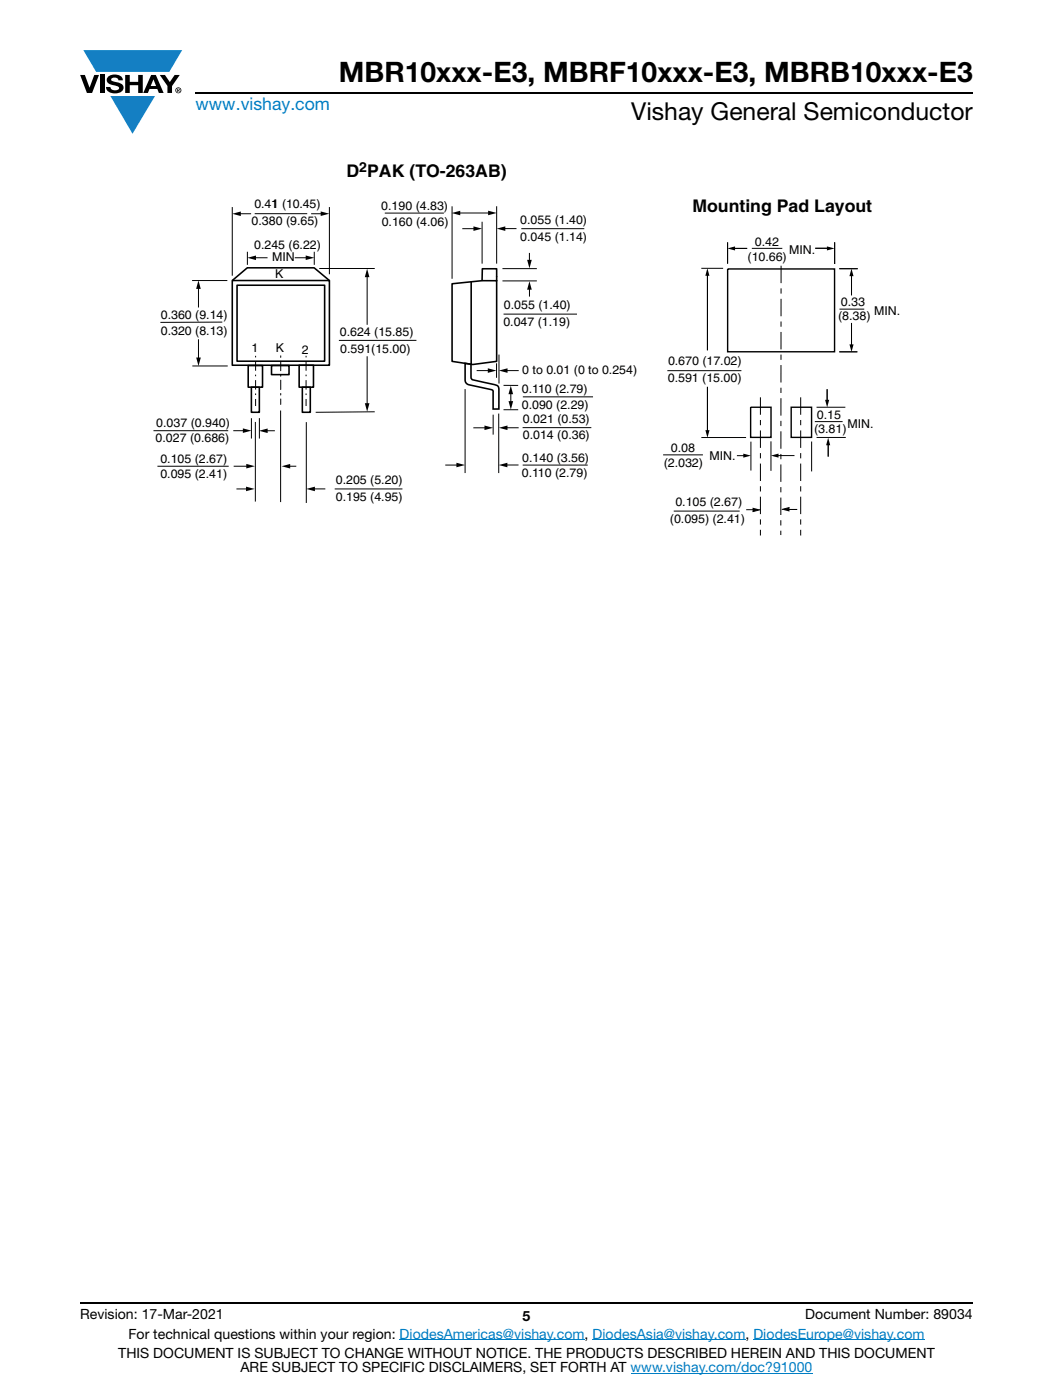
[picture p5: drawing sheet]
<svg xmlns="http://www.w3.org/2000/svg" width="210mm" height="279mm" viewBox="0 0 210 279" stroke-linecap="round" stroke-linejoin="round" font-family="sans-serif">
<defs><g id="words">
<text font-size="5.6" x="67.6" y="16.4">MBR10xxx-E3, MBRF10xxx-E3, MBRB10xxx-E3</text>
<text font-size="4.9" x="125.9" y="23.9">Vishay General Semiconductor</text>
<text font-size="3.5" fill="#007ec4" x="39" y="22">www.vishay.com</text>
<g font-size="3.5">
<text x="69.1" y="35.3">D PAK (TO-263AB)</text>
<text x="138.1" y="42.4">Mounting Pad Layout</text>
</g>
<g font-size="2.8">
<text x="71.6" y="34.3">2</text>
<text x="16" y="263.3">Revision: 17-Mar-2021</text>
<text x="104.2" y="263.6">5</text>
<text x="160.6" y="263.3">Document Number: 89034</text>
<text x="25.6" y="267.1">For technical questions within your region: DiodesAmericas@vishay.com, DiodesAsia@vishay.com, DiodesEurope@vishay.com</text>
<text x="23.6" y="271">THIS DOCUMENT IS SUBJECT TO CHANGE WITHOUT NOTICE. THE PRODUCTS DESCRIBED HEREIN AND THIS DOCUMENT</text>
<text x="48" y="273.8">ARE SUBJECT TO SPECIFIC DISCLAIMERS, SET FORTH AT www.vishay.com/doc?91000</text>
</g>
<g font-size="2.4">
<text x="50.7" y="41.6">0.41 (10.45)</text>
<text x="76" y="41.8">0.190 (4.83)</text>
<text x="50.2" y="44.8">0.380 (9.65)</text>
<text x="76.1" y="45.1">0.160 (4.06)</text>
<text x="103.8" y="44.7">0.055 (1.40)</text>
<text x="50.7" y="49.7">0.245 (6.22)</text>
<text x="54.3" y="52.1">MIN</text>
<text x="103.8" y="48.1">0.045 (1.14)</text>
<text x="149.1" y="52.1">(10.66)</text>
<text x="150.5" y="49.1">0.42</text>
<text x="157.4" y="50.7">MIN.</text>
<text x="54.9" y="55.6">K</text>
<text x="32.1" y="63.6">0.360 (9.14)</text>
<text x="100.4" y="65.1">0.047 (1.19)</text>
<text x="100.5" y="61.7">0.055 (1.40)</text>
<text x="167.1" y="63.9">(8.38)</text>
<text x="167.7" y="61.1">0.33</text>
<text x="174.3" y="62.8">MIN.</text>
<text x="32.1" y="66.9">0.320 (8.13)</text>
<text x="50.1" y="70.3">1</text>
<text x="55" y="70.3">K</text>
<text x="60.2" y="70.6">2</text>
<text x="67.8" y="67">0.624 (15.85)</text>
<text x="67.8" y="70.4">0.591(15.00)</text>
<text x="104.1" y="74.6">0 to 0.01 (0 to 0.254)</text>
<text x="133.2" y="76.3">0.591 (15.00)</text>
<text x="133.2" y="72.9">0.670 (17.02)</text>
<text x="104.1" y="81.6">0.090 (2.29)</text>
<text x="104.1" y="78.3">0.110 (2.79)</text>
<text x="162.9" y="83.6">0.15</text>
<text x="31" y="88.3">0.027 (0.686)</text>
<text x="31.2" y="85.3">0.037 (0.940)</text>
<text x="104.3" y="87.6">0.014 (0.36)</text>
<text x="104.3" y="84.4">0.021 (0.53)</text>
<text x="162.4" y="86.3">(3.81)</text>
<text x="169" y="85.4">MIN.</text>
<text x="32" y="92.4">0.105 (2.67)</text>
<text x="32" y="95.4">0.095 (2.41)</text>
<text x="104.1" y="95.2">0.110 (2.79)</text>
<text x="104.1" y="92.3">0.140 (3.56)</text>
<text x="132.4" y="93.2">(2.032)</text>
<text x="133.8" y="90.2">0.08</text>
<text x="141.5" y="91.8">MIN.</text>
<text x="67" y="96.6">0.205 (5.20)</text>
<text x="67" y="99.9">0.195 (4.95)</text>
<text x="134.7" y="101">0.105 (2.67)</text>
<text x="133.6" y="104.4">(0.095) (2.41)</text>
</g>
</g></defs>
<g fill="#147fc3">
<path d="M16.6 10h19.7l-2.5 4.3h-1.2h-13.4z"/>
<path d="M22 19.2h8.9l-4.5 7.5z"/>
</g>
<g fill="#000">
<path d="M16 15h.9l1 2.5 .9-2.5h.9l-1.3 3.6h-1.1zM19.9 15h.9v3.6h-.9zM21.6 15.3a2.1 2.1 0 0 1 2.8 .3l.1 .4h-.9a.79 .79 0 0 0-.7-.5 .79 .79 0 0 0-.7 .4l.2 .3 1 .2a1.08 1.08 0 0 1 1.2 1 1.08 1.08 0 0 1-1.1 1.2 1.73 1.73 0 0 1-2.4-1.2h.9a.96 .96 0 0 0 .8 .6 .96 .96 0 0 0 1-.4 1.31 1.31 0 0 0-1.3-.6 1.03 1.03 0 0 1-1-.6 1.03 1.03 0 0 1 .1-1.1zM25 15h.9v1.3h1.7v-1.3h.9v3.6h-.9v-1.6h-1.7v1.6h-.9zM31.9 15h1l1 1.4 .9-1.4h1l-1.5 2.2v1.4h-.9v-1.4zM39.6 56l.4 1.7h-.9zM46.3 42.7l1.7-.5v.9zM49.3 51.4l1.7-.4v.9zM61 51l1.7 .4-1.7 .5zM64 42.2l1.7 .5-1.7 .4zM73.2 53.6l.5 1.7h-1zM90.1 42.5l1.7-.4v.9z"/>
<path d="M94.4 45.2l1.7 .4-1.7 .5zM97.3 42l1.8 .5-1.8 .5zM99 45.6l1.8-.4v.9zM105.1 51.9h.9l-.4 1.7zM105.6 56.1l.4 1.7h-.9zM141.1 53.5l.4 1.5h-.8zM145 49.6l1.6-.4v.8zM164.9 49.2l1.5 .4-1.5 .4zM169.8 53.6l.4 1.5h-.8zM39.1 71.4h.9l-.4 1.6zM97.3 73.5l1.7 .5-1.7 .4zM99.5 74l1.7-.5v.9z"/>
<path d="M101.9 77l.4 1.7h-.9zM164.5 79.8h.9l-.5 1.5zM169.4 68.7h.8l-.4 1.5zM48.4 85.5l1.8 .4-1.8 .5zM49.1 97.1l1.7 .5-1.7 .4zM49.1 92.6l1.7 .4-1.7 .5zM51.7 86l1.7-.5v.9zM56.1 93l1.8-.4v.9zM61.1 97.6l1.7-.5v.9zM72.8 80.5h.9l-.5 1.7zM91 92.4l1.7 .4-1.7 .5zM96.6 84.9l1.7 .5-1.7 .4z"/>
<path d="M99.5 92.8l1.7-.4v.9zM99.5 85.4l1.7-.5v.9zM101.4 80.1h.9l-.4 1.6zM140.7 85.8h.8l-.4 1.6zM148.2 90.5l1.6 .4-1.6 .4zM153.7 90.9l1.5-.4v.8zM165.1 87.4l.5 1.5h-.9zM150.1 102.1l1.5-.4zM150.1 101.3l1.5 .4-1.5 .4zM155.9 101.7l1.5-.4v.8zM155.9 101.7l1.5-.4z"/>
<path d="M30.6 15.8l.5 1.4h-1zM30.1 15l-1.5 3.6h.9l.3-.8h1.6l.3 .8h.9l-1.5-3.6z"/>
<path d="M35.5 17.8h.2v.2h-.2zM35.3 17.7v.7h.2v-.3l.3 .3-.1-.3 .1-.2v-.2z"/>
<path d="M35.1 18a.46 .46 0 0 1 .9 0 .46 .46 0 0 1-.9 0zM35 18a.6 .6 0 0 0 1.2 0 .6 .6 0 0 0-1.2 0z"/>
</g>
<path d="M39 18.6h155M16 260h178" fill="none" stroke="#000" stroke-width=".36"/>
<path d="M79.7 267.4h36.9M118.2 267.4h30.5M125.8 274h36.2M150.2 267.4h34.2" fill="none" stroke="#007ec4" stroke-width=".2"/>
<path d="M46.3 56l3-2.6h13.3l3.1 2.6M46.3 56h19.4v16.9h-19.4zM47.3 56.9h17.4v15.2h-17.4zM94 56.3v16.4M96.1 56l.1-2.4h2.8v18.5l-4.7 .6-4.2-.6v-15.5l6-.6h2.9M49.5 73h2.9v4.3h-2.9zM50.1 77.3h1.6v5h-1.6zM54.1 73h3.5v1.8h-3.5zM59.7 72.9h2.8v4.4h-2.8zM60.3 77.3h1.6v5h-1.6zM92.8 72.5l1.1 .2v2.6a.57 .57 0 0 0 .7 .6l3.9 .8a.91 .91 0 0 1 1 1v3.9h-1.2v-3.4a.56 .56 0 0 0-.6-.5l-3.9-.8a1.1 1.1 0 0 1-1-1.5z" fill="none" stroke="#000" stroke-width=".32"/>
<path d="M56 71v9.7" fill="none" stroke="#000" stroke-width=".2" stroke-dasharray=".3 .8 1.9 .8"/>
<path d="M51 71v10M61 71v10" fill="none" stroke="#000" stroke-width=".2" stroke-dasharray=".3 .8 1.9 .8" stroke-linecap="butt"/>
<g fill="none" stroke="#000" stroke-width=".2">
<path d="M38.3 56h7M39.6 57.3v4.1M46.3 41.3v13.7M47.7 42.7h2.4M49.3 50.2v2.7M50.7 51.4h2.7M50.8 42.6h10.5M58.8 51.4h2.6M62 42.7h2.4M62.7 50.2v2.7M63.7 53.6h11M65.7 41.3v13.4"/>
<path d="M73.2 55v9.8M76.7 42.5h11.8M90.1 41.2v14.4M91.5 42.5h6.2M92.2 45.6h2.5M96.1 44.3v8.3M99 41.2v11.4M100.2 53.6h6.9M100.2 56.1h6.9M100.5 45.6h2.5M104 45.6h12.5M105.6 50.5v1.7"/>
<path d="M105.6 57.5v1.7M139.9 53.5h4.3M141.1 54.5v15.4M145.1 48.4v4.2M146 49.6h3M149.9 49.6h6.1M162.6 49.5h2.8M166.4 48.4v4.3M167.4 53.6h3.6M169.8 54.7v4.2M38.4 73h7M39.6 67.7v4"/>
<path d="M44.3 64.3h-12.3M73.2 71.1v9.8M83 67.9h-15.4M92.7 77.7v16.7M95.1 74h2.5M99 72.5v2.9M99.5 70.8v5.7M100.4 76.9h2.9M100.4 62.7h14.7M100.9 74h2.5M101.9 78.4v2M104.3 79.2h14"/>
<path d="M133.1 74h14.7M141.1 77.2v8.9M164.9 77.7v2.7M167.4 70.2h3.6M167.4 61.7h4.9M169.8 64.5v4.8M30.6 86h14.9M31.4 93h14.2M46.5 86h2.2M46.6 93h2.8M47.2 97.6h2.2M50.1 83.5v4"/>
<path d="M50.9 84.2v15.9M51.7 83.4v4.1M53.1 86h1.7M56 81.9v18.3M57.6 93h1.5M61.1 84.2v16.2M62.5 97.6h2.4M66.7 97.6h13.5M74.7 82.2l-11.7 .1M88.8 92.8h2.5M94.4 85.4h2.5M98.3 82.8v3.9"/>
<path d="M99.5 82.5v11.9M100.4 81.8h2.9M100.9 92.8h2.5M100.9 85.4h2.5M104.2 85.3h13.7M104.2 92.8h13M132.2 90.8h8M139.9 87.3h8.9M146.9 90.9h1.7M149.7 88.1v5.8M153.7 88.1v5.9M154.3 90.9h4.1"/>
<path d="M161.8 88.1v6M162.5 84.1h5.5M162.8 87.3h5.9M162.8 81.3h5.8M165.2 88.3l-.1 2.8M134.4 102h13.1M148.8 101.7h1.7M156.8 101.7h2.2"/>
</g>
<path d="M145.1 53.7h21.3v16.5h-21.3zM149.7 81.3h4.1v6h-4.1zM157.8 81.3h4v6h-4z" fill="none" stroke="#000" stroke-width=".28"/>
<path d="M155.8 53l-.1 53.8M151.6 79.3v27.6M159.7 79.3v27.6" fill="none" stroke="#000" stroke-width=".2" stroke-dasharray="3.5 1.1 1.1 1.1" stroke-linecap="butt"/>
<use href="#words"/>
</svg>
